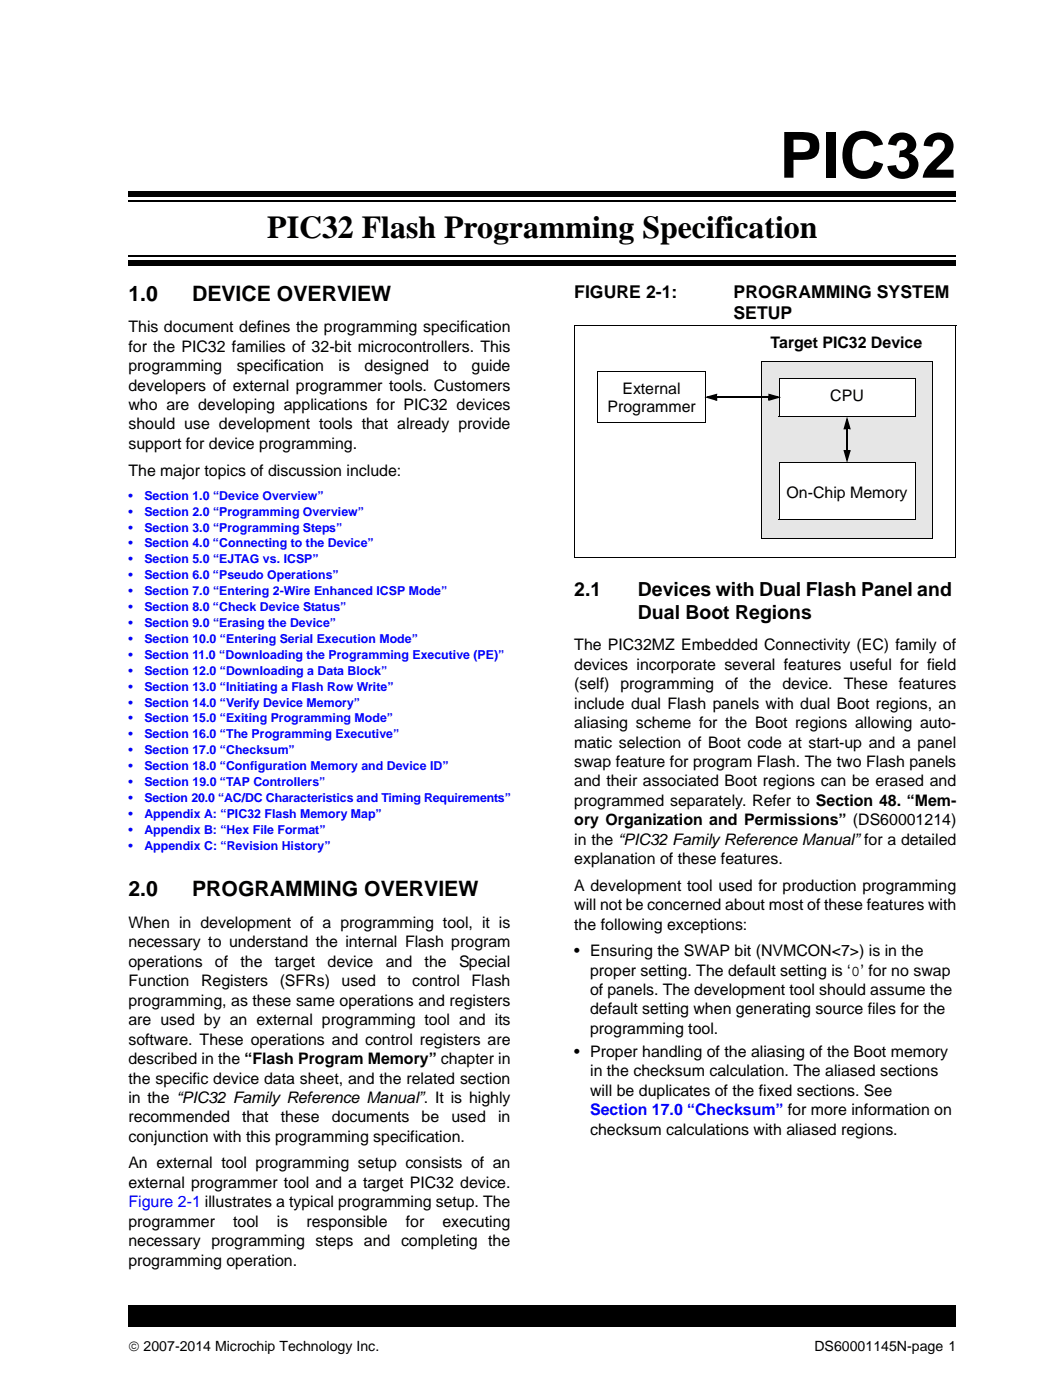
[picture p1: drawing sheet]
<svg xmlns="http://www.w3.org/2000/svg" width="210mm" height="279mm" viewBox="0 0 210 279" stroke-linecap="round" stroke-linejoin="round" font-family="sans-serif">
<defs><g id="words">
<text font-size="12.7" x="155.4" y="35.5">PIC32</text>
<text font-size="6.3" x="53.3" y="47.4">PIC32 Flash Programming Specification</text>
<g font-size="4.2">
<text x="25.6" y="60">1.0</text>
<text x="38.3" y="60">DEVICE OVERVIEW</text>
<text x="25.6" y="178.9">2.0</text>
<text x="38.3" y="178.9">PROGRAMMING OVERVIEW</text>
</g>
<g font-size="3.9">
<text x="114.5" y="119">2.1</text>
<text x="127.2" y="119">Devices with Dual Flash Panel and</text>
<text x="127.2" y="123.6">Dual Boot Regions</text>
</g>
<g font-size="3.5">
<text x="114.5" y="59.5">FIGURE 2-1:</text>
<text x="146.3" y="59.5">PROGRAMMING SYSTEM</text>
<text x="146.3" y="63.7">SETUP</text>
</g>
<g font-size="3.2">
<text x="25.6" y="66.3">This document defines the programming specification</text>
<text x="25.6" y="70.2">for the PIC32 families of 32-bit microcontrollers. This</text>
<text x="153.7" y="69.5">Target PIC32 Device</text>
<text x="25.6" y="74.1">programming</text>
<text x="25.6" y="78">developers of external programmer tools. Customers</text>
<text x="47.2" y="74.1">specification</text>
<text x="67.5" y="74.1">is</text>
<text x="72.7" y="74.1">designed</text>
<text x="88.5" y="74.1">to</text>
<text x="94" y="74.1">guide</text>
<text x="25.6" y="81.8">who are developing applications for PIC32 devices</text>
<text x="121.1" y="82.1">Programmer</text>
<text x="124.1" y="78.6">External</text>
<text x="165.6" y="80.1">CPU</text>
<text x="25.6" y="85.7">should use development tools that already provide</text>
<text x="25.6" y="89.6">support for device programming.</text>
<text x="25.6" y="94.9">The major topics of discussion include:</text>
<text x="156.8" y="99.4">On-Chip Memory</text>
<text x="114.5" y="129.8">The PIC32MZ Embedded Connectivity (EC) family of</text>
<text x="114.5" y="133.7">devices incorporate several features useful for field</text>
<text x="114.5" y="137.5">(self) programming of the device. These features</text>
<text x="114.5" y="141.4">include dual Flash panels with dual Boot regions, an</text>
<text x="114.5" y="145.3">aliasing scheme for the Boot regions allowing auto-</text>
<text x="114.5" y="149.2">matic selection of Boot code at start-up and a panel</text>
<text x="114.5" y="153.1">swap feature for program Flash. The two Flash panels</text>
<text x="114.5" y="156.9">and their associated Boot regions can be erased and</text>
<text x="114.5" y="160.8">programmed separately. Refer to Section 48. “Mem-</text>
<text x="114.5" y="164.7">ory Organization and Permissions” (DS60001214)</text>
<text x="114.5" y="168.6">in the “PIC32 Family Reference Manual” for a detailed</text>
<text x="114.5" y="172.5">explanation of these features.</text>
<text x="114.5" y="177.8">A development tool used for production programming</text>
<text x="25.6" y="185.2">When in development of a programming tool, it is</text>
<text x="114.5" y="181.6">will not be concerned about most of these features with</text>
<text x="114.5" y="185.5">the following exceptions:</text>
<text x="25.6" y="189.1">necessary to understand the internal Flash program</text>
<text x="114.5" y="190.8">• Ensuring the SWAP bit (NVMCON&lt;7&gt;) is in the</text>
<text x="25.6" y="193">operations</text>
<text x="25.6" y="196.9">Function</text>
<text x="40.1" y="196.9">Registers</text>
<text x="42.9" y="193">of</text>
<text x="48" y="193">the</text>
<text x="54.8" y="193">target</text>
<text x="55.8" y="196.9">(SFRs)</text>
<text x="65.3" y="193">device</text>
<text x="68.1" y="196.9">used</text>
<text x="76.9" y="193">and</text>
<text x="77.3" y="196.9">to</text>
<text x="82.2" y="196.9">control</text>
<text x="84.7" y="193">the</text>
<text x="91.5" y="193">Special</text>
<text x="94" y="196.9">Flash</text>
<text x="117.7" y="194.7">proper setting. The default setting is ‘0’ for no swap</text>
<text x="25.6" y="200.7">programming, as these same operations and registers</text>
<text x="117.7" y="198.6">of panels. The development tool should assume the</text>
<text x="117.7" y="202.4">default setting when generating source files for the</text>
<text x="25.6" y="204.6">are used by an external programming tool and its</text>
<text x="25.6" y="208.5">software. These operations and control registers are</text>
<text x="117.7" y="206.3">programming tool.</text>
<text x="25.6" y="212.4">described in the “Flash Program Memory” chapter in</text>
<text x="114.5" y="210.9">• Proper handling of the aliasing of the Boot memory</text>
<text x="117.7" y="214.8">in the checksum calculation. The aliased sections</text>
<text x="25.6" y="216.2">the specific device data sheet, and the related section</text>
<text x="25.6" y="220.1">in the “PIC32 Family Reference Manual”. It is highly</text>
<text x="117.7" y="218.7">will be duplicates of the fixed sections. See</text>
<text x="25.6" y="224">recommended</text>
<text x="25.6" y="227.9">conjunction with this programming specification.</text>
<text x="48.3" y="224">that</text>
<text x="56" y="224">these</text>
<text x="66.2" y="224">documents</text>
<text x="84.1" y="224">be</text>
<text x="90" y="224">used</text>
<text x="99.3" y="224">in</text>
<text x="117.7" y="226.4">checksum calculations with aliased regions.</text>
<text x="25.6" y="233.2">An external tool programming setup consists of an</text>
<text x="25.6" y="237.1">external programmer tool and a target PIC32 device.</text>
<text x="25.6" y="244.8">programmer</text>
<text x="46.5" y="244.8">tool</text>
<text x="55.2" y="244.8">is</text>
<text x="61.1" y="244.8">responsible</text>
<text x="80.9" y="244.8">for</text>
<text x="88.2" y="244.8">executing</text>
<text x="25.6" y="248.7">necessary programming steps and completing the</text>
<text x="25.6" y="252.6">programming operation.</text>
</g>
<g font-size="3.2" fill="#00f">
<text x="117.7" y="222.6">Section 17.0 “Checksum” for more information on</text>
<text x="25.6" y="240.9">Figure 2-1 illustrates a typical programming setup. The</text>
</g>
<g font-size="2.8">
<text x="25.6" y="269.5">© 2007-2014 Microchip Technology Inc.</text>
<text x="162.4" y="269.5">DS60001145N-page 1</text>
</g>
<g font-size="2.5" fill="#00f">
<text x="25.6" y="99.7">•</text>
<text x="28.8" y="99.7">Section 1.0 “Device Overview”</text>
<text x="25.6" y="102.9">•</text>
<text x="25.6" y="106.1">•</text>
<text x="28.8" y="102.9">Section 2.0 “Programming Overview”</text>
<text x="28.8" y="106.1">Section 3.0 “Programming Steps”</text>
<text x="25.6" y="109.2">•</text>
<text x="25.6" y="112.4">•</text>
<text x="28.8" y="109.2">Section 4.0 “Connecting to the Device”</text>
<text x="28.8" y="112.4">Section 5.0 “EJTAG vs. ICSP”</text>
<text x="25.6" y="115.6">•</text>
<text x="25.6" y="118.8">•</text>
<text x="28.8" y="115.6">Section 6.0 “Pseudo Operations”</text>
<text x="28.8" y="118.8">Section 7.0 “Entering 2-Wire Enhanced ICSP Mode”</text>
<text x="25.6" y="121.9">•</text>
<text x="25.6" y="125.1">•</text>
<text x="28.8" y="121.9">Section 8.0 “Check Device Status”</text>
<text x="28.8" y="125.1">Section 9.0 “Erasing the Device”</text>
<text x="25.6" y="128.3">•</text>
<text x="25.6" y="131.5">•</text>
<text x="28.8" y="128.3">Section 10.0 “Entering Serial Execution Mode”</text>
<text x="28.8" y="131.5">Section 11.0 “Downloading the Programming Executive (PE)”</text>
<text x="25.6" y="134.6">•</text>
<text x="25.6" y="137.8">•</text>
<text x="28.8" y="134.6">Section 12.0 “Downloading a Data Block”</text>
<text x="28.8" y="137.8">Section 13.0 “Initiating a Flash Row Write”</text>
<text x="25.6" y="141">•</text>
<text x="28.8" y="141">Section 14.0 “Verify Device Memory”</text>
<text x="25.6" y="144.2">•</text>
<text x="25.6" y="147.3">•</text>
<text x="28.8" y="144.2">Section 15.0 “Exiting Programming Mode”</text>
<text x="28.8" y="147.3">Section 16.0 “The Programming Executive”</text>
<text x="25.6" y="150.5">•</text>
<text x="25.6" y="153.7">•</text>
<text x="28.8" y="150.5">Section 17.0 “Checksum”</text>
<text x="28.8" y="153.7">Section 18.0 “Configuration Memory and Device ID”</text>
<text x="25.6" y="156.9">•</text>
<text x="25.6" y="160">•</text>
<text x="28.8" y="156.9">Section 19.0 “TAP Controllers”</text>
<text x="28.8" y="160">Section 20.0 “AC/DC Characteristics and Timing Requirements”</text>
<text x="25.6" y="163.2">•</text>
<text x="25.6" y="166.4">•</text>
<text x="28.8" y="163.2">Appendix A: “PIC32 Flash Memory Map”</text>
<text x="28.8" y="166.4">Appendix B: “Hex File Format”</text>
<text x="25.6" y="169.6">•</text>
<text x="28.8" y="169.6">Appendix C: “Revision History”</text>
</g>
</g></defs>
<path d="M25.6 260.6h165.1v4.2h-165.1z" fill="#000"/>
<path d="M28.7 16.8h36.7v19.5h-36.7z" fill="#fff"/>
<path d="M151.8 72.1h34.2v35.3h-34.2z" fill="#ccc"/>
<path d="M151.8 72.1h34.3M151.8 72v35.4M186 72.1v35.4M151.7 107.4h34.3" fill="none" stroke="#ccc" stroke-width=".2"/>
<path d="M119.2 74.1h21.5v10.3h-21.5z" fill="#fff"/>
<path d="M119.2 74v10.4M119.2 74.1h21.5M140.7 74.1v10.4M119.1 84.4h21.6" fill="none" stroke="#000" stroke-width=".2"/>
<path d="M151.8 72.1h34.2v35.3h-34.2z" fill="#e6e6e6"/>
<path d="M151.8 72.1h34.3M151.8 72v35.4M186 72.1v35.4M151.7 107.4h34.3" fill="none" stroke="#000" stroke-width=".2"/>
<path d="M168.4 89.8h.5v.4h-.5zM168.7 85.5h.4v.2h-.4zM168.9 83.1l.8 2.6-.5-.1-.5-1.8 .4-.1-.5 1.9-.3-.1 .6-.2v.4h-.7zM168.9 85.3h.5v.4h-.5zM168.2 89.8l.4 .1 .5 1.8-.4 .1 .5-1.9 .4 .2-.7 .1v-.4h.8l-.8 2.6z" fill="#000"/>
<path d="M168.9 83.8l.5 1.7h-1zM168.4 90h1l-.5 1.7z" fill="#000"/>
<path d="M168.9 85.7v4.3" fill="none" stroke="#000" stroke-width=".36"/>
<path d="M155.4 75.5h27.1v7.6h-27.1z" fill="#fff"/>
<path d="M155.4 75.5h27.2M155.4 75.4v7.7M182.5 75.5v7.6M155.3 83.1h27.2" fill="none" stroke="#000" stroke-width=".2"/>
<path d="M155.3 92.3h27.2v11.4h-27.2z" fill="#fff"/>
<path d="M114.6 65h76.1M114.6 64.9v46.4M190.6 65v46.4M155.3 92.3h27.3M155.3 92.2v11.5M182.5 92.3v11.5M114.5 111.3h76.1M155.3 103.7h27.2" fill="none" stroke="#000" stroke-width=".2"/>
<path d="M142.7 78.8h.3v.5h-.3zM140.5 79.3l2.5-.7-.1 .4-1.7 .4-.1-.3 1.8 .5-.1 .4-.1-.7h.3v.7zM153.2 78.6l2.6 .7-2.6 .7 .2-.4 1.7-.5 .1 .3-1.8-.4 .1-.4 .1 .7h-.4zM153.2 79.3h.4v.5h-.4zM153.2 79.1h.2v.4h-.2z" fill="#000"/>
<path d="M141.1 79.3l1.8-.5v1zM153.4 78.8l1.7 .5-1.7 .5z" fill="#000"/>
<path d="M142.9 79.3h10.3" fill="none" stroke="#000" stroke-width=".36"/>
<path d="M25.6 37.7h165.1v5.5h-165.1z" fill="#fff"/>
<path d="M25.6 40.1h165.1" fill="none" stroke="#000" stroke-width=".36"/>
<path d="M25.6 38.1h165.1v1.1h-165.1z" fill="#000"/>
<path d="M25.6 49.5h165.1v5.6h-165.1z" fill="#fff"/>
<path d="M25.6 51h165.1" fill="none" stroke="#000" stroke-width=".36"/>
<path d="M25.6 52h165.1v1h-165.1z" fill="#000"/>
<use href="#words"/>
</svg>
